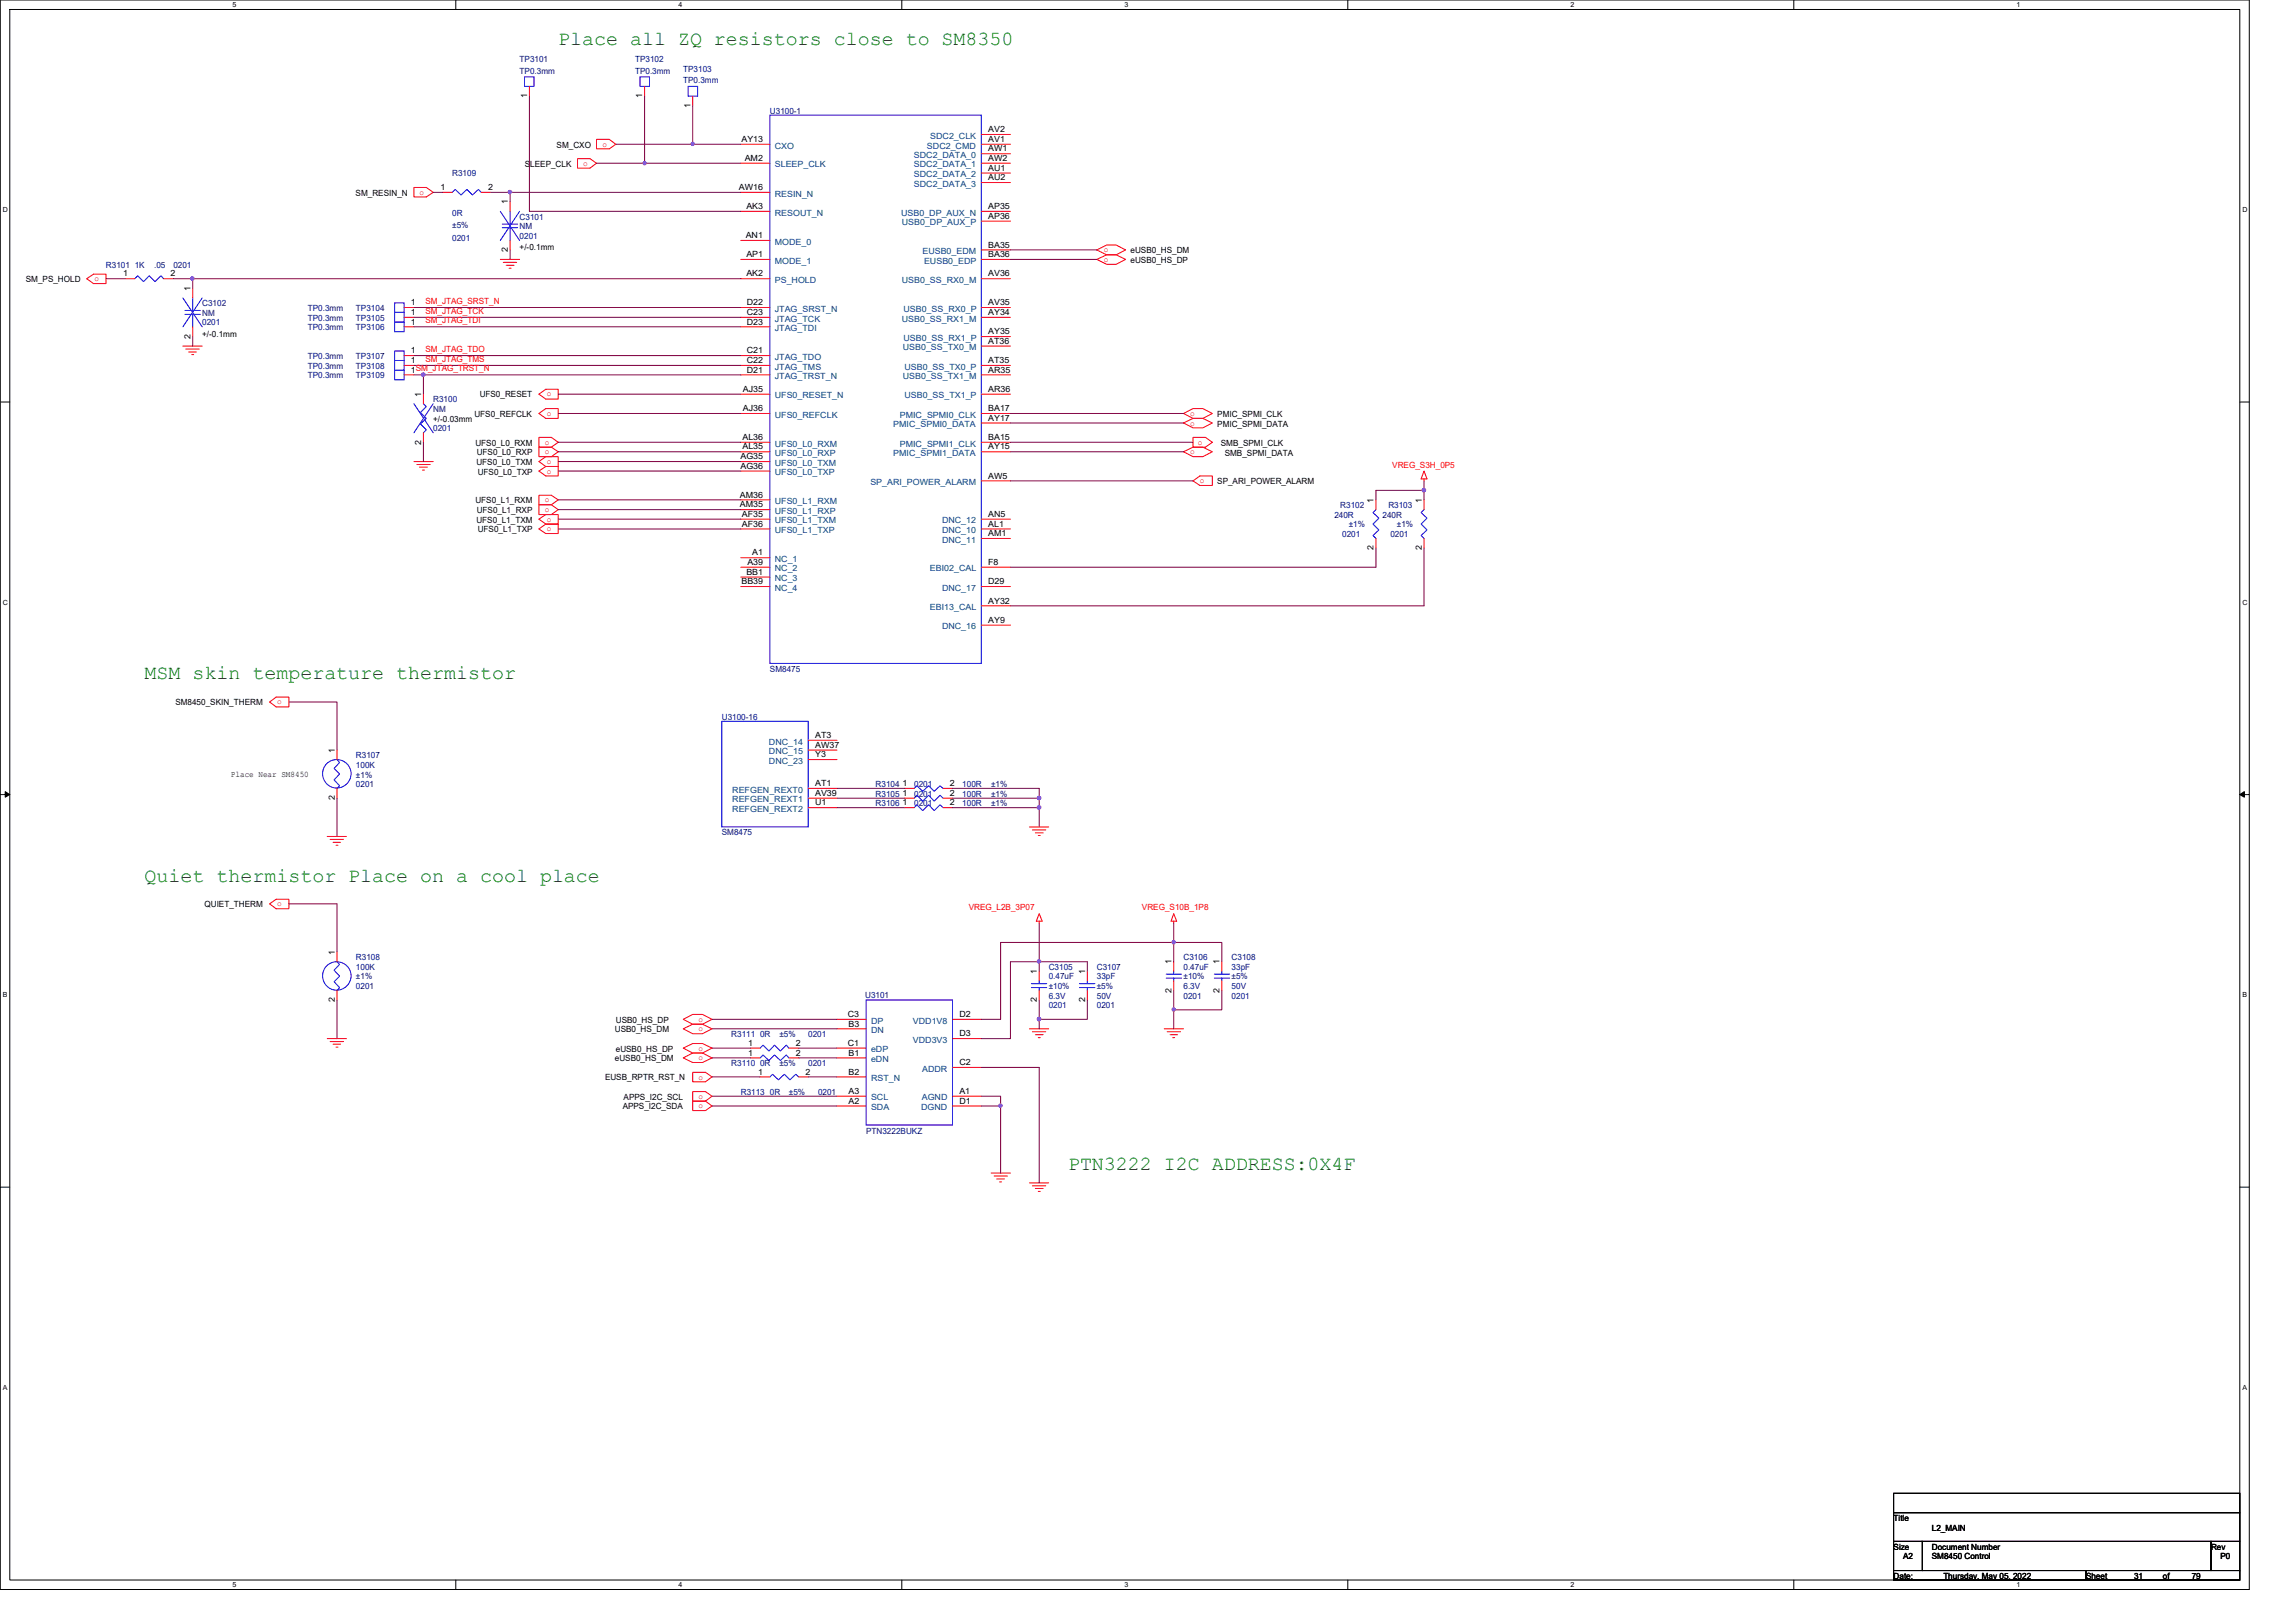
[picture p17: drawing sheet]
<svg xmlns="http://www.w3.org/2000/svg" width="297mm" height="210mm" viewBox="0 0 297 210" stroke-linecap="round" stroke-linejoin="round" font-family="sans-serif">
<defs><g id="words">
<g font-size="2.6" fill="#008000">
<text x="72.2" y="5.8">Place all ZQ resistors close to SM8350</text>
<text x="18.7" y="87.9">MSM skin temperature thermistor</text>
<text x="18.7" y="114.1">Quiet thermistor Place on a cool place</text>
<text x="138.2" y="151.4">PTN3222 I2C ADDRESS:0X4F</text>
</g>
<g font-size="1.1" fill="#000080">
<text x="67.2" y="8">TP3101</text>
<text x="67.2" y="9.5">TP0.3mm</text>
<text x="82.2" y="8">TP3102</text>
<text x="82.2" y="9.5">TP0.3mm</text>
<text x="88.4" y="9.3">TP3103</text>
<text x="88.4" y="10.8">TP0.3mm</text>
<text x="99.6" y="14.7">U3100-1</text>
<text x="58.5" y="22.8">R3109</text>
<text x="58.5" y="27.9">0R</text>
<text x="58.5" y="29.5">±5%</text>
<text x="67.2" y="28.4">C3101</text>
<text x="67.2" y="29.7">NM</text>
<text x="13.7" y="34.6">R3101 1K</text>
<text x="19.9" y="34.6">.05</text>
<text x="22.4" y="34.6">0201</text>
<text x="58.5" y="31.2">0201</text>
<text x="67.2" y="30.9">0201</text>
<text x="26.2" y="39.6">C3102</text>
<text x="26.2" y="40.9">NM</text>
<text x="39.8" y="40.3">TP0.3mm</text>
<text x="39.8" y="41.5">TP0.3mm</text>
<text x="46.1" y="40.3">TP3104</text>
<text x="46.1" y="41.5">TP3105</text>
<text x="26.2" y="42.1">0201</text>
<text x="39.8" y="46.5">TP0.3mm</text>
<text x="39.8" y="47.7">TP0.3mm</text>
<text x="39.8" y="42.8">TP0.3mm</text>
<text x="46.1" y="46.5">TP3107</text>
<text x="46.1" y="47.7">TP3108</text>
<text x="46.1" y="42.8">TP3106</text>
<text x="39.8" y="49">TP0.3mm</text>
<text x="46.1" y="49">TP3109</text>
<text x="56" y="52.1">R3100</text>
<text x="56" y="53.3">NM</text>
<text x="56" y="55.8">0201</text>
<text x="173.4" y="65.7">R3102</text>
<text x="179.6" y="65.7">R3103</text>
<text x="172.6" y="67">240R</text>
<text x="173.6" y="69.5">0201</text>
<text x="174.5" y="68.2">±1%</text>
<text x="178.9" y="67">240R</text>
<text x="179.9" y="69.5">0201</text>
<text x="180.7" y="68.2">±1%</text>
<text x="99.6" y="86.9">SM8475</text>
<text x="93.4" y="93.1">U3100-16</text>
<text x="46.1" y="98.1">R3107</text>
<text x="46.1" y="99.4">100K</text>
<text x="46.1" y="100.6">±1%</text>
<text x="46.1" y="101.9">0201</text>
<text x="113.3" y="101.9">R3104</text>
<text x="118.3" y="101.9">0201</text>
<text x="124.5" y="101.9">100R</text>
<text x="128.2" y="101.9">±1%</text>
<text x="113.3" y="103.1">R3105</text>
<text x="113.3" y="104.4">R3106</text>
<text x="118.3" y="103.1">0201</text>
<text x="118.3" y="104.4">0201</text>
<text x="124.5" y="103.1">100R</text>
<text x="124.5" y="104.4">100R</text>
<text x="128.2" y="103.1">±1%</text>
<text x="128.2" y="104.4">±1%</text>
<text x="93.4" y="108.1">SM8475</text>
<text x="46.1" y="124.2">R3108</text>
<text x="46.1" y="125.5">100K</text>
<text x="135.7" y="125.5">C3105</text>
<text x="141.9" y="125.5">C3107</text>
<text x="153.1" y="124.2">C3106</text>
<text x="153.1" y="125.5">0.47uF</text>
<text x="159.3" y="124.2">C3108</text>
<text x="159.3" y="125.5">33pF</text>
<text x="46.1" y="126.7">±1%</text>
<text x="46.1" y="128">0201</text>
<text x="111.9" y="129.1">U3101</text>
<text x="135.7" y="126.7">0.47uF</text>
<text x="135.7" y="130.5">0201</text>
<text x="135.7" y="129.2">6.3V</text>
<text x="135.7" y="128">±10%</text>
<text x="141.9" y="126.7">33pF</text>
<text x="141.9" y="130.5">0201</text>
<text x="141.9" y="129.2">50V</text>
<text x="141.9" y="128">±5%</text>
<text x="153.1" y="129.2">0201</text>
<text x="153.1" y="128">6.3V</text>
<text x="153.1" y="126.7">±10%</text>
<text x="159.3" y="129.2">0201</text>
<text x="159.3" y="128">50V</text>
<text x="159.3" y="126.7">±5%</text>
<text x="94.6" y="134.2">R3111 0R</text>
<text x="94.6" y="138">R3110 0R</text>
<text x="100.8" y="134.2">±5%</text>
<text x="100.8" y="138">±5%</text>
<text x="104.6" y="134.2">0201</text>
<text x="104.6" y="138">0201</text>
<text x="95.8" y="141.7">R3113 0R</text>
<text x="102.1" y="141.7">±5%</text>
<text x="105.8" y="141.7">0201</text>
<text x="112.1" y="146.8">PTN3222BUKZ</text>
</g>
<g font-size="1.1">
<text x="68.2" y="12.7" transform="rotate(-90 68.2 12.7)">1</text>
<text x="83.1" y="12.7" transform="rotate(-90 83.1 12.7)">1</text>
<text x="89.3" y="14" transform="rotate(-90 89.3 14)">1</text>
<text x="127.8" y="17.1">AV2</text>
<text x="67.9" y="21.6">SLEEP_CLK</text>
<text x="72" y="19.1">SM_CXO</text>
<text x="95.9" y="18.4">AY13</text>
<text x="96.3" y="20.8">AM2</text>
<text x="127.8" y="19.6">AW1</text>
<text x="127.8" y="20.8">AW2</text>
<text x="127.8" y="22.1">AU1</text>
<text x="127.8" y="23.3">AU2</text>
<text x="127.8" y="18.4">AV1</text>
<text x="46" y="25.3">SM_RESIN_N</text>
<text x="57" y="24.6">1</text>
<text x="63.2" y="24.6">2</text>
<text x="65.7" y="26.5" transform="rotate(-90 65.7 26.5)">1</text>
<text x="95.6" y="24.6">AW16</text>
<text x="96.6" y="27.1">AK3</text>
<text x="127.8" y="28.3">AP36</text>
<text x="127.8" y="27.1">AP35</text>
<text x="15.9" y="35.8">1</text>
<text x="22.1" y="35.8">2</text>
<text x="65.7" y="32.6" transform="rotate(-90 65.7 32.6)">2</text>
<text x="67.2" y="32.4">+/-0.1mm</text>
<text x="96.5" y="30.8">AN1</text>
<text x="96.6" y="33.3">AP1</text>
<text x="96.6" y="35.8">AK2</text>
<text x="127.8" y="32">BA35</text>
<text x="127.8" y="35.8">AV36</text>
<text x="127.8" y="33.3">BA36</text>
<text x="146.3" y="32.8">eUSB0_HS_DM</text>
<text x="146.3" y="34">eUSB0_HS_DP</text>
<text x="3.3" y="36.5">SM_PS_HOLD</text>
<text x="24.6" y="37.7" transform="rotate(-90 24.6 37.7)">1</text>
<text x="53.2" y="39.5">1</text>
<text x="53.2" y="40.8">1</text>
<text x="53.2" y="42">1</text>
<text x="96.6" y="39.5">D22</text>
<text x="96.6" y="40.8">C23</text>
<text x="96.6" y="42">D23</text>
<text x="127.8" y="39.5">AV35</text>
<text x="127.8" y="40.8">AY34</text>
<text x="24.6" y="43.8" transform="rotate(-90 24.6 43.8)">2</text>
<text x="26.2" y="43.6">+/-0.1mm</text>
<text x="53.2" y="45.7">1</text>
<text x="53.2" y="47">1</text>
<text x="96.6" y="45.7">C21</text>
<text x="96.6" y="47">C22</text>
<text x="127.8" y="43.3">AY35</text>
<text x="127.8" y="47">AT35</text>
<text x="127.8" y="44.5">AT36</text>
<text x="53.2" y="48.2">1SM_JTAG_TRST_N</text>
<text x="54.5" y="51.4" transform="rotate(-90 54.5 51.4)">1</text>
<text x="61.4" y="53.9">UFS0_REFCLK</text>
<text x="62.1" y="51.4">UFS0_RESET</text>
<text x="96.1" y="53.2">AJ36</text>
<text x="96.1" y="50.7">AJ35</text>
<text x="96.6" y="48.2">D21</text>
<text x="127.8" y="50.7">AR36</text>
<text x="127.8" y="53.2">BA17</text>
<text x="127.8" y="48.2">AR35</text>
<text x="157.5" y="53.9">PMIC_SPMI_CLK</text>
<text x="54.5" y="57.5" transform="rotate(-90 54.5 57.5)">2</text>
<text x="56" y="54.6">+/-0.03mm</text>
<text x="61.5" y="57.7">UFS0_L0_RXM</text>
<text x="61.7" y="58.9">UFS0_L0_RXP</text>
<text x="95.8" y="59.4">AG35</text>
<text x="96.1" y="56.9">AL36</text>
<text x="96.1" y="58.2">AL35</text>
<text x="127.8" y="54.4">AY17</text>
<text x="127.8" y="58.2">AY15</text>
<text x="127.8" y="56.9">BA15</text>
<text x="157.5" y="55.2">PMIC_SPMI_DATA</text>
<text x="157.9" y="57.7">SMB_SPMI_CLK</text>
<text x="158.5" y="59.1">SMB_SPMI_DATA</text>
<text x="61.5" y="65.2">UFS0_L1_RXM</text>
<text x="61.6" y="60.2">UFS0_L0_TXM</text>
<text x="61.8" y="61.4">UFS0_L0_TXP</text>
<text x="95.7" y="64.4">AM36</text>
<text x="95.7" y="65.7">AM35</text>
<text x="95.8" y="60.7">AG36</text>
<text x="127.8" y="61.9">AW5</text>
<text x="157.5" y="62.7">SP_ARI_POWER_ALARM</text>
<text x="177.7" y="65.1" transform="rotate(-90 177.7 65.1)">1</text>
<text x="183.9" y="65.1" transform="rotate(-90 183.9 65.1)">1</text>
<text x="61.6" y="67.6">UFS0_L1_TXM</text>
<text x="61.7" y="66.4">UFS0_L1_RXP</text>
<text x="61.8" y="68.9">UFS0_L1_TXP</text>
<text x="96" y="66.9">AF35</text>
<text x="96" y="68.2">AF36</text>
<text x="97.3" y="71.9">A1</text>
<text x="127.8" y="68.2">AL1</text>
<text x="127.8" y="69.4">AM1</text>
<text x="127.8" y="66.9">AN5</text>
<text x="177.7" y="71.2" transform="rotate(-90 177.7 71.2)">2</text>
<text x="183.9" y="71.2" transform="rotate(-90 183.9 71.2)">2</text>
<text x="95.9" y="75.6">BB39</text>
<text x="96.6" y="74.4">BB1</text>
<text x="96.7" y="73.1">A39</text>
<text x="127.8" y="75.6">D29</text>
<text x="127.8" y="73.1">F8</text>
<text x="127.8" y="80.6">AY9</text>
<text x="127.8" y="78.1">AY32</text>
<text x="22.7" y="91.3">SM8450_SKIN_THERM</text>
<text x="105.4" y="95.5">AT3</text>
<text x="29.9" y="100.5">Place Near SM8450</text>
<text x="43.3" y="97.4" transform="rotate(-90 43.3 97.4)">1</text>
<text x="105.4" y="101.7">AT1</text>
<text x="105.4" y="96.8">AW37</text>
<text x="105.4" y="98">Y3</text>
<text x="116.8" y="101.7">1</text>
<text x="122.9" y="101.7">2</text>
<text x="43.3" y="103.5" transform="rotate(-90 43.3 103.5)">2</text>
<text x="105.4" y="103">AV39</text>
<text x="105.4" y="104.2">U1</text>
<text x="116.8" y="103">1</text>
<text x="116.8" y="104.2">1</text>
<text x="122.9" y="103">2</text>
<text x="122.9" y="104.2">2</text>
<text x="26.5" y="117.4">QUIET_THERM</text>
<text x="43.3" y="123.6" transform="rotate(-90 43.3 123.6)">1</text>
<text x="151.6" y="124.8" transform="rotate(-90 151.6 124.8)">1</text>
<text x="157.8" y="124.8" transform="rotate(-90 157.8 124.8)">1</text>
<text x="43.3" y="129.7" transform="rotate(-90 43.3 129.7)">2</text>
<text x="109.7" y="131.6">C3</text>
<text x="124.1" y="131.6">D2</text>
<text x="134.2" y="129.7" transform="rotate(-90 134.2 129.7)">2</text>
<text x="134.2" y="126" transform="rotate(-90 134.2 126)">1</text>
<text x="140.4" y="129.7" transform="rotate(-90 140.4 129.7)">2</text>
<text x="140.4" y="126" transform="rotate(-90 140.4 126)">1</text>
<text x="151.6" y="128.4" transform="rotate(-90 151.6 128.4)">2</text>
<text x="157.8" y="128.4" transform="rotate(-90 157.8 128.4)">2</text>
<text x="79.5" y="133.6">USB0_HS_DM</text>
<text x="79.5" y="137.3">eUSB0_HS_DM</text>
<text x="79.7" y="132.3">USB0_HS_DP</text>
<text x="79.7" y="136.1">eUSB0_HS_DP</text>
<text x="96.8" y="135.3">1</text>
<text x="96.8" y="136.6">1</text>
<text x="103" y="135.3">2</text>
<text x="103" y="136.6">2</text>
<text x="109.7" y="135.3">C1</text>
<text x="109.8" y="132.8">B3</text>
<text x="109.8" y="136.6">B1</text>
<text x="124.1" y="137.8">C2</text>
<text x="124.1" y="134.1">D3</text>
<text x="78.3" y="139.8">EUSB_RPTR_RST_N</text>
<text x="80.6" y="143.6">APPS_I2C_SDA</text>
<text x="80.7" y="142.3">APPS_I2C_SCL</text>
<text x="98.1" y="139.1">1</text>
<text x="104.2" y="139.1">2</text>
<text x="109.8" y="139.1">B2</text>
<text x="109.8" y="141.6">A3</text>
<text x="109.8" y="142.8">A2</text>
<text x="124.1" y="142.8">D1</text>
<text x="124.1" y="141.6">A1</text>
<text x="245" y="196.8">Title</text>
<text x="245" y="200.5">Size</text>
<text x="246.2" y="201.8">A2</text>
<text x="249.9" y="200.5">Document Number</text>
<text x="249.9" y="201.8">SM8450 Control</text>
<text x="249.9" y="198.1">L2_MAIN</text>
<text x="286" y="200.5">Rev</text>
<text x="287.3" y="201.8">P0</text>
<text x="245" y="204.3">Date:</text>
<text x="251.4" y="204.3">Thursday, May 05, 2022</text>
<text x="269.9" y="204.3">Sheet</text>
<text x="276.1" y="204.3">31</text>
<text x="279.8" y="204.3">of</text>
<text x="283.5" y="204.3">79</text>
</g>
<g font-size="1.1" fill="#004080">
<text x="120.4" y="17.9">SDC2_CLK</text>
<text x="100.2" y="19.2">CXO</text>
<text x="100.2" y="21.7">SLEEP_CLK</text>
<text x="118.2" y="20.4">SDC2_DATA_0</text>
<text x="118.2" y="21.7">SDC2_DATA_1</text>
<text x="118.2" y="22.9">SDC2_DATA_2</text>
<text x="119.9" y="19.2">SDC2_CMD</text>
<text x="100.2" y="25.4">RESIN_N</text>
<text x="100.2" y="27.9">RESOUT_N</text>
<text x="116.6" y="27.9">USB0_DP_AUX_N</text>
<text x="116.7" y="29.2">USB0_DP_AUX_P</text>
<text x="118.2" y="24.2">SDC2_DATA_3</text>
<text x="100.2" y="31.7">MODE_0</text>
<text x="100.2" y="34.1">MODE_1</text>
<text x="119.3" y="32.9">EUSB0_EDM</text>
<text x="119.5" y="34.1">EUSB0_EDP</text>
<text x="100.2" y="40.3">JTAG_SRST_N</text>
<text x="100.2" y="41.6">JTAG_TCK</text>
<text x="100.2" y="36.6">PS_HOLD</text>
<text x="116.7" y="36.6">USB0_SS_RX0_M</text>
<text x="116.7" y="41.6">USB0_SS_RX1_M</text>
<text x="116.9" y="40.3">USB0_SS_RX0_P</text>
<text x="100.2" y="42.8">JTAG_TDI</text>
<text x="100.2" y="46.6">JTAG_TDO</text>
<text x="100.2" y="47.8">JTAG_TMS</text>
<text x="116.8" y="45.3">USB0_SS_TX0_M</text>
<text x="116.9" y="44.1">USB0_SS_RX1_P</text>
<text x="117" y="47.8">USB0_SS_TX0_P</text>
<text x="100.2" y="49.1">JTAG_TRST_N</text>
<text x="100.2" y="51.6">UFS0_RESET_N</text>
<text x="116.8" y="49.1">USB0_SS_TX1_M</text>
<text x="117" y="51.6">USB0_SS_TX1_P</text>
<text x="100.2" y="57.8">UFS0_L0_RXM</text>
<text x="100.2" y="59">UFS0_L0_RXP</text>
<text x="100.2" y="54.1">UFS0_REFCLK</text>
<text x="115.6" y="55.3">PMIC_SPMI0_DATA</text>
<text x="115.6" y="59">PMIC_SPMI1_DATA</text>
<text x="116.4" y="54.1">PMIC_SPMI0_CLK</text>
<text x="116.4" y="57.8">PMIC_SPMI1_CLK</text>
<text x="100.2" y="60.3">UFS0_L0_TXM</text>
<text x="100.2" y="61.5">UFS0_L0_TXP</text>
<text x="100.2" y="65.2">UFS0_L1_RXM</text>
<text x="112.6" y="62.8">SP_ARI_POWER_ALARM</text>
<text x="100.2" y="66.5">UFS0_L1_RXP</text>
<text x="100.2" y="67.7">UFS0_L1_TXM</text>
<text x="100.2" y="69">UFS0_L1_TXP</text>
<text x="121.9" y="69">DNC_10</text>
<text x="121.9" y="70.2">DNC_11</text>
<text x="121.9" y="67.7">DNC_12</text>
<text x="100.2" y="72.7">NC_1</text>
<text x="100.2" y="74">NC_2</text>
<text x="100.2" y="75.2">NC_3</text>
<text x="100.2" y="76.5">NC_4</text>
<text x="120.3" y="74">EBI02_CAL</text>
<text x="121.9" y="76.5">DNC_17</text>
<text x="120.3" y="79">EBI13_CAL</text>
<text x="121.9" y="81.4">DNC_16</text>
<text x="99.5" y="96.4">DNC_14</text>
<text x="99.5" y="97.6">DNC_15</text>
<text x="99.5" y="98.8">DNC_23</text>
<text x="94.7" y="102.6">REFGEN_REXT0</text>
<text x="94.7" y="103.8">REFGEN_REXT1</text>
<text x="94.7" y="105.1">REFGEN_REXT2</text>
<text x="112.7" y="132.5">DP</text>
<text x="112.7" y="133.7">DN</text>
<text x="112.7" y="137.5">eDN</text>
<text x="112.7" y="136.2">eDP</text>
<text x="118.1" y="132.5">VDD1V8</text>
<text x="118.1" y="135">VDD3V3</text>
<text x="112.7" y="139.9">RST_N</text>
<text x="112.7" y="142.4">SCL</text>
<text x="112.7" y="143.7">SDA</text>
<text x="119.2" y="143.7">DGND</text>
<text x="119.2" y="142.4">AGND</text>
<text x="119.3" y="138.7">ADDR</text>
</g>
<g font-size="1.1" fill="#f00">
<text x="75.4" y="21.5">o</text>
<text x="77.9" y="19">o</text>
<text x="54.3" y="25.2">o</text>
<text x="142.8" y="32.6">o</text>
<text x="142.8" y="33.9">o</text>
<text x="12.2" y="36.4">o</text>
<text x="55" y="39.3">SM_JTAG_SRST_N</text>
<text x="55" y="40.6">SM_JTAG_TCK</text>
<text x="55" y="41.8">SM_JTAG_TDI</text>
<text x="55" y="45.6">SM_JTAG_TDO</text>
<text x="55" y="46.8">SM_JTAG_TMS</text>
<text x="70.7" y="51.3">o</text>
<text x="70.7" y="53.8">o</text>
<text x="154" y="53.8">o</text>
<text x="70.5" y="57.5">o</text>
<text x="70.5" y="58.8">o</text>
<text x="154" y="55.1">o</text>
<text x="154" y="58.8">o</text>
<text x="155" y="57.5">o</text>
<text x="70.5" y="65">o</text>
<text x="70.7" y="60">o</text>
<text x="70.7" y="61.3">o</text>
<text x="155.2" y="62.5">o</text>
<text x="180.1" y="60.5">VREG_S3H_0P5</text>
<text x="70.5" y="66.3">o</text>
<text x="70.7" y="67.5">o</text>
<text x="70.7" y="68.7">o</text>
<text x="35.9" y="91.1">o</text>
<text x="35.9" y="117.3">o</text>
<text x="125.3" y="117.8">VREG_L2B_3P07</text>
<text x="147.7" y="117.8">VREG_S10B_1P8</text>
<text x="90.4" y="132.2">o</text>
<text x="90.4" y="133.5">o</text>
<text x="90.4" y="136">o</text>
<text x="90.4" y="137.2">o</text>
<text x="90.4" y="139.7">o</text>
<text x="90.4" y="142.2">o</text>
<text x="90.4" y="143.4">o</text>
</g>
<g font-size=".9">
<text x="30.1" y=".9">5</text>
<text x="87.8" y=".9">4</text>
<text x="145.5" y=".9">3</text>
<text x="203.2" y=".9">2</text>
<text x="260.9" y=".9">1</text>
<text x=".4" y="27.4">D</text>
<text x="290.1" y="27.4">D</text>
<text x=".4" y="78.2">C</text>
<text x="290.1" y="78.2">C</text>
<text x=".4" y="129">B</text>
<text x="290.1" y="129">B</text>
<text x=".4" y="179.8">A</text>
<text x="290.1" y="179.8">A</text>
<text x="30.1" y="205.4">5</text>
<text x="87.8" y="205.4">4</text>
<text x="145.5" y="205.4">3</text>
<text x="203.2" y="205.4">2</text>
<text x="260.9" y="205.4">1</text>
</g>
</g></defs>
<path d="M0 0h291v205.7h-291zM1.3 1.2h288.5v203.3h-288.5z" fill="none" stroke="#000" stroke-width=".13"/>
<g fill="#fff">
<path d="M30.1 .1h.5v1h-.5z"/>
<path d="M30.1 204.6h.5v1h-.5z"/>
</g>
<path d="M59 0v1.2M59 204.5v1.2" fill="none" stroke="#000" stroke-width=".13"/>
<g fill="#fff">
<path d="M87.8 .1h.5v1h-.5z"/>
<path d="M87.8 204.6h.5v1h-.5z"/>
</g>
<path d="M116.7 0v1.2M116.7 204.5v1.2" fill="none" stroke="#000" stroke-width=".13"/>
<g fill="#fff">
<path d="M145.5 .1h.5v1h-.5z"/>
<path d="M145.5 204.6h.5v1h-.5z"/>
</g>
<path d="M174.4 0v1.2M174.4 204.5v1.2" fill="none" stroke="#000" stroke-width=".13"/>
<g fill="#fff">
<path d="M203.2 .1h.5v1h-.5z"/>
<path d="M203.2 204.6h.5v1h-.5z"/>
</g>
<path d="M232.1 0v1.2M232.1 204.5v1.2" fill="none" stroke="#000" stroke-width=".13"/>
<g fill="#fff">
<path d="M260.9 .1h.5v1h-.5z"/>
<path d="M260.9 204.6h.5v1h-.5z"/>
<path d="M.4 26.6h.6v1h-.6z"/>
<path d="M290.1 26.6h.6v1h-.6z"/>
<path d="M.4 77.4h.6v1h-.6z"/>
<path d="M290.1 77.4h.6v1h-.6z"/>
</g>
<path d="M0 52h1.3M289.8 52h1.2" fill="none" stroke="#000" stroke-width=".13"/>
<g fill="#fff">
<path d="M.4 128.2h.6v1h-.6z"/>
<path d="M290.1 128.2h.6v1h-.6z"/>
</g>
<path d="M0 102.8h1.3M.7 102.4l.6 .4-.6 .4zM289.8 102.8h1.2M289.8 102.8l.6-.4v.8z" fill="none" stroke="#000" stroke-width=".13"/>
<path d="M.7 102.4l.6 .4-.6 .4zM289.8 102.8l.6-.4v.8z" fill="#000"/>
<g fill="#fff">
<path d="M.4 179h.5v1h-.5z"/>
<path d="M290.1 179h.6v1h-.6z"/>
</g>
<path d="M0 153.6h1.3M289.8 153.6h1.2M245 193.3h44.8v2.4h-44.8zM245 195.7h44.8v3.8h-44.8zM245 199.5h3.7v3.7h-3.7zM248.7 199.5h37.3v3.7h-37.3zM286 199.5h3.8v3.7h-3.8zM245 203.2h24.9v1.3h-24.9zM269.9 203.2h19.9v1.3h-19.9z" fill="none" stroke="#000" stroke-width=".13"/>
<g fill="none" stroke="#f00" stroke-width=".13">
<path d="M68.5 11.2v1.2M77.2 18h1.6l.9 .7-.9 .6h-1.6zM83.4 11.2v1.2M89.6 12.4v1.3M95.8 18.7h3.8M127 17.4h3.7M127 18.7h3.7M127 19.9h3.7M11.2 36.1l.9-.6h1.6v1.2h-1.6zM16.2 36.1h1.2M21.2 36.1h1.2M24.9 37.3v1.3"/>
<path d="M52.3 39.8h1.2M53.5 24.3h1.7l.8 .6-.8 .6h-1.7zM57.3 24.9h1.2M62.3 24.9h1.2M64.7 33.6h2.5M65.1 34h1.7M65.5 34.3h1M65.9 34.7h.2M66 26.1v1.2M66 31.1v1.2M74.7 20.5h1.6l.9 .6-.9 .7h-1.6zM95.8 39.8h3.8"/>
<path d="M95.8 31.1h3.8M95.8 33.6h3.8M95.8 36.1h3.8M95.8 24.9h3.8M95.8 27.3h3.8M95.8 21.1h3.8M127 32.3h3.7M127 33.6h3.7M127 21.1h3.7M127 22.4h3.7M127 23.6h3.7M127 27.3h3.7"/>
<path d="M127 28.6h3.7M127 36.1h3.7M127 39.8h3.7M141.9 32.3l1.3-.6h1.2l1.2 .6-1.2 .7h-1.2zM141.9 33.6l1.3-.6h1.2l1.2 .6-1.2 .6h-1.2zM23.7 44.8h2.5M24 45.2h1.8M24.4 45.6h1M24.8 45.9h.3M24.9 42.3v1.3M52.3 46h1.2M52.3 47.3h1.2"/>
<path d="M52.3 48.5h1.2M52.3 41.1h1.2M52.3 42.3h1.2M53.5 59.7h2.5M54.8 51v1.2M54.8 56v1.2M69.7 56.6h1.6l.9 .6-.9 .7h-1.6zM69.7 57.9h1.6l.9 .6-.9 .6h-1.6zM69.7 51l.9-.6h1.6v1.2h-1.6zM69.7 53.5l.9-.6h1.6v1.2h-1.6zM69.7 59.7l.9-.6h1.6v1.3h-1.6zM95.8 41.1h3.8"/>
<path d="M95.8 42.3h3.8M95.8 46h3.8M95.8 47.3h3.8M95.8 48.5h3.8M95.8 57.2h3.8M95.8 58.5h3.8M95.8 59.7h3.8M95.8 53.5h3.8M95.8 51h3.8M127 53.5h3.7M127 54.7h3.7M127 57.2h3.7"/>
<path d="M127 58.5h3.7M127 41.1h3.7M127 43.6h3.7M127 44.8h3.7M127 47.3h3.7M127 48.5h3.7M127 51h3.7M153.1 53.5l1.2-.6h1.3l1.2 .6-1.2 .6h-1.3zM153.1 54.7l1.2-.6h1.3l1.2 .6-1.2 .7h-1.3zM153.1 58.5l1.2-.6h1.3l1.2 .6-1.2 .6h-1.3zM154.3 56.6h1.7l.8 .6-.8 .7h-1.7zM53.9 60.1h1.8"/>
<path d="M54.3 60.5h1M54.6 60.8h.3M69.7 64.1h1.6l.9 .6-.9 .6h-1.6zM69.7 65.3h1.6l.9 .7-.9 .6h-1.6zM69.7 61l.9-.6h1.6v1.2h-1.6zM69.7 67.2l.9-.6h1.6v1.2h-1.6zM69.7 68.5l.9-.7h1.6v1.2h-1.6zM95.8 72.2h3.8M95.8 73.4h3.8M95.8 74.7h3.8M95.8 75.9h3.8M95.8 61h3.8"/>
<path d="M95.8 64.7h3.8M95.8 66h3.8M95.8 67.2h3.8M95.8 68.5h3.8M127 68.5h3.7M127 69.7h3.7M127 67.2h3.7M127 75.9h3.7M127 73.4h3.7M127 78.4h3.7M127 62.2h3.7M154.3 62.2l.9-.6h1.6v1.2h-1.6z"/>
<path d="M178 64.7v1.3M178 69.7v1.2M184.2 61l.4 1h-.7zM184.2 62v.2M184.2 64.7v1.3M184.2 69.7v1.2M34.9 90.8l.8-.6h1.7v1.3h-1.7zM43.6 97.1v1.2M104.6 95.8h3.7M104.6 97.1h3.7M104.6 98.3h3.7M127 80.9h3.7"/>
<path d="M34.9 117l.8-.6h1.7v1.2h-1.7zM42.3 108.2h2.5M42.7 108.6h1.7M43.1 109h1M43.5 109.4h.2M43.6 102v1.3M104.6 102h3.7M104.6 103.3h3.7M104.6 104.5h3.7M117 102h1.3M117 103.3h1.3M117 104.5h1.3"/>
<path d="M122 102h1.2M122 103.3h1.2M122 104.5h1.2M133.2 107h2.5M133.6 107.4h1.7M133.9 107.8h1.1M134.3 108.1h.3M134.4 119.2v.3M134.4 118.2l.4 1h-.7zM151.8 118.2l.4 1h-.7zM151.8 119.2v.3M42.3 134.4h2.5"/>
<path d="M42.7 134.8h1.7M43.1 135.1h1M43.5 135.5h.2M43.6 123.2v1.3M43.6 128.2v1.2M88.4 131.9l1.2-.6h1.3l1.2 .6-1.2 .6h-1.3zM88.4 133.1l1.2-.6h1.3l1.2 .6-1.2 .7h-1.3zM88.4 135.6l1.2-.6h1.3l1.2 .6-1.2 .7h-1.3zM88.4 136.9l1.2-.6h1.3l1.2 .6-1.2 .6h-1.3zM89.6 138.8h1.7l.8 .6-.8 .6h-1.7zM97.1 135.6h1.2M97.1 136.9h1.2"/>
<path d="M98.3 139.4h1.3M102.1 135.6h1.2M102.1 136.9h1.2M103.3 139.4h1.3M108.3 131.9h3.8M108.3 133.1h3.8M108.3 136.9h3.8M108.3 135.6h3.8M108.3 139.4h3.8M123.2 138.1h3.8M123.2 131.9h3.8M123.2 134.4h3.8"/>
<path d="M133.2 133.1h2.5M133.6 133.5h1.7M133.9 133.9h1.1M134.3 134.3h.3M134.4 125.7v1.2M134.4 128.2v1.2M140.7 125.7v1.2M140.7 128.2v1.2M150.6 133.1h2.5M151 133.5h1.7M151.4 133.9h1M151.7 134.3h.3"/>
<path d="M151.8 124.5v1.2M151.8 126.9v1.3M158.1 124.5v1.2M158.1 126.9v1.3M89.6 141.3h1.7l.8 .6-.8 .6h-1.7zM89.6 142.5h1.7l.8 .6-.8 .6h-1.7zM108.3 141.9h3.8M108.3 143.1h3.8M123.2 141.9h3.8M123.2 143.1h3.8M128.2 151.8h2.5M128.6 152.2h1.7"/>
<path d="M128.9 152.6h1.1M129.3 153h.3M133.2 153.1h2.5M133.6 153.5h1.7M133.9 153.8h1.1M134.3 154.2h.3"/>
</g>
<g fill="none" stroke="#00f" stroke-width=".13">
<path d="M67.9 9.9h1.2v1.3h-1.2zM82.8 9.9h1.2v1.3h-1.2zM89 11.2h1.3v1.2h-1.3zM99.6 14.9h27.4v71h-27.4zM17.4 36.1l.4-.4 .8 .7 .7-.7 .8 .7 .7-.7 .4 .4M23.7 38.6l2.5 3.7M24.9 38.6v1.6M26.2 38.6l-2.5 3.7M51.1 39.2h1.2v1.2h-1.2zM58.5 24.9l.4-.4 .7 .7 .8-.7 .7 .7 .8-.7 .4 .4M64.7 27.3l2.5 3.8M65 29h2"/>
<path d="M65 29.5h2M66 27.3v1.7M66 29.5v1.6M67.2 27.3l-2.5 3.8M23.9 40.2h2M23.9 40.7h2M24.9 40.7v1.6M51.1 45.4h1.2v1.3h-1.2zM51.1 46.7h1.2v1.2h-1.2zM51.1 47.9h1.2v1.2h-1.2zM51.1 40.4h1.2v1.3h-1.2zM51.1 41.7h1.2v1.2h-1.2z"/>
<path d="M53.5 52.2l2.5 3.8M54.8 52.2l.4 .4-.8 .8 .8 .7-.8 .8 .8 .7-.4 .4M56 52.2l-2.5 3.8M178 66l-.4 .3 .8 .8-.8 .7 .8 .8-.8 .7 .4 .4M184.2 66l-.3 .3 .7 .8-.7 .7 .7 .8-.7 .7 .3 .4M43.6 98.3l.3 .4-.7 .7 .7 .8-.7 .7 .7 .8-.3 .3M93.4 93.3h11.2v13.7h-11.2zM118.3 102l.3-.3 .8 .7 .7-.7 .8 .7 .7-.7 .4 .3M118.3 103.3l.3-.4 .8 .8 .7-.8 .8 .8 .7-.8 .4 .4M118.3 104.5l.3-.4 .8 .8 .7-.8 .8 .8 .7-.8 .4 .4M43.6 124.5l.3 .3-.7 .8 .7 .7-.7 .7 .7 .8-.3 .4M98.3 135.6l.4-.3 .8 .7 .7-.7 .8 .7 .7-.7 .4 .3"/>
<path d="M98.3 136.9l.4-.4 .8 .7 .7-.7 .8 .7 .7-.7 .4 .4M99.6 139.4l.3-.4 .8 .7 .8-.7 .7 .7 .8-.7 .3 .4M112.1 129.4h11.1v16.2h-11.1zM133.4 127.3h2M133.4 127.8h2M134.4 126.9v.4M134.4 127.8v.4M139.7 127.3h1.9M139.7 127.8h1.9M140.7 126.9v.4M140.7 127.8v.4M150.9 126.1h2"/>
<path d="M150.9 126.6h2M151.8 125.7v.4M151.8 126.6v.3M157.1 126.1h2M157.1 126.6h2M158.1 125.7v.4M158.1 126.6v.3"/>
<circle cx="43.6" cy="100.1" r="1.85"/>
<circle cx="43.6" cy="126.3" r="1.85"/>
</g>
<path d="M130.7 32.3h11.2M130.7 33.6h11.2M130.7 57.2h23.6M130.7 53.5h22.4M130.7 54.7h22.4M130.7 58.5h22.4M130.7 62.2h23.6M184.2 62.2v1.3h-6.2M37.4 90.8h6.2v6.3M37.4 117h6.2v6.2M43.6 103.3v4.9M43.6 129.4v5" fill="none" stroke="#800040" stroke-width=".13"/>
<path d="M184 63.3h.4v.1v.2l-.2 .1-.2-.1z" fill-rule="evenodd" fill="#f0f"/>
<path d="M184 63.3h.4v.1v.2l-.2 .1-.2-.1z" fill="none" stroke="#f0f" stroke-width=".13"/>
<path d="M89.6 13.7v5M178 63.5v1.2M178 70.9v2.5h-47.3M184.2 63.5v1.2M184.2 70.9v7.5h-53.5" fill="none" stroke="#800040" stroke-width=".13"/>
<path d="M89.5 18.5h.3v.1v.2h-.2h-.1z" fill-rule="evenodd" fill="#f0f"/>
<path d="M89.5 18.5h.3v.1v.2h-.2h-.1z" fill="none" stroke="#f0f" stroke-width=".13"/>
<path d="M79.7 18.7h16.1M83.4 12.4v8.7" fill="none" stroke="#800040" stroke-width=".13"/>
<path d="M83.2 21h.3l.1 .1-.1 .2h-.1h-.2z" fill-rule="evenodd" fill="#f0f"/>
<path d="M83.2 21h.3l.1 .1-.1 .2h-.1h-.2z" fill="none" stroke="#f0f" stroke-width=".13"/>
<path d="M68.5 12.4v14.9h27.3M56 24.9h1.3M63.5 24.9h32.3M77.2 21.1h18.6" fill="none" stroke="#800040" stroke-width=".13"/>
<path d="M65.8 24.7h.3l.1 .1-.1 .2-.1 .1-.2-.1z" fill-rule="evenodd" fill="#f0f"/>
<path d="M65.8 24.7h.3l.1 .1-.1 .2-.1 .1-.2-.1z" fill="none" stroke="#f0f" stroke-width=".13"/>
<path d="M13.7 36.1h2.5M22.4 36.1h73.4M66 24.9v1.2M66 32.3v1.3" fill="none" stroke="#800040" stroke-width=".13"/>
<path d="M24.7 35.9h.3l.1 .1-.1 .2-.1 .1-.2-.1z" fill-rule="evenodd" fill="#f0f"/>
<path d="M24.7 35.9h.3l.1 .1-.1 .2-.1 .1-.2-.1z" fill="none" stroke="#f0f" stroke-width=".13"/>
<path d="M24.9 36.1v1.2M53.5 39.8h42.3M24.9 43.6v1.2M53.5 41.1h42.3M53.5 42.3h42.3M53.5 46h42.3M53.5 47.3h42.3M53.5 48.5h1.3M54.8 48.5h41M54.8 57.2v2.5M54.8 48.5v2.5" fill="none" stroke="#800040" stroke-width=".13"/>
<path d="M54.6 48.3h.3l.1 .2-.1 .1-.2 .1-.1-.1z" fill-rule="evenodd" fill="#f0f"/>
<path d="M54.6 48.3h.3l.1 .2-.1 .1-.2 .1-.1-.1z" fill="none" stroke="#f0f" stroke-width=".13"/>
<path d="M72.2 51h23.6M72.2 53.5h23.6M72.2 57.2h23.6M72.2 58.5h23.6M72.2 59.7h23.6M72.2 61h23.6M72.2 64.7h23.6M72.2 66h23.6M72.2 67.2h23.6M72.2 68.5h23.6M134.4 119.5v5M151.8 119.5v2.5h-22.3" fill="none" stroke="#800040" stroke-width=".13"/>
<path d="M151.7 121.8h.3l.1 .1-.1 .2-.2 .1-.1-.1z" fill-rule="evenodd" fill="#f0f"/>
<path d="M151.7 121.8h.3l.1 .1-.1 .2-.2 .1-.1-.1z" fill="none" stroke="#f0f" stroke-width=".13"/>
<path d="M129.5 122v9.9M134.4 125.7v-1.2h-3.7v9.9M134.4 129.4v2.5M151.8 122v2.5" fill="none" stroke="#800040" stroke-width=".13"/>
<path d="M134.3 131.7h.3l.1 .2-.1 .1-.2 .1-.1-.1z" fill-rule="evenodd" fill="#f0f"/>
<path d="M134.3 131.7h.3l.1 .2-.1 .1-.2 .1-.1-.1z" fill="none" stroke="#f0f" stroke-width=".13"/>
<path d="M151.8 128.2v2.5" fill="none" stroke="#800040" stroke-width=".13"/>
<path d="M151.7 130.5h.3l.1 .1-.1 .2-.2 .1-.1-.1z" fill-rule="evenodd" fill="#f0f"/>
<path d="M151.7 130.5h.3l.1 .1-.1 .2-.2 .1-.1-.1z" fill="none" stroke="#f0f" stroke-width=".13"/>
<g fill="none" stroke="#800040" stroke-width=".13">
<path d="M92.1 131.9h16.2M92.1 133.1h16.2M92.1 135.6h5M92.1 136.9h5M92.1 139.4h6.2M103.3 135.6h5M103.3 136.9h5M104.6 139.4h3.7M127 138.1h7.4v15M127 134.4h3.7M127 131.9h2.5M92.1 141.9h16.2"/>
<path d="M127 141.9h2.5v1.2"/>
</g>
<path d="M129.3 142.9h.3l.1 .2-.1 .1-.2 .1-.1-.1z" fill-rule="evenodd" fill="#f0f"/>
<path d="M129.3 142.9h.3l.1 .2-.1 .1-.2 .1-.1-.1z" fill="none" stroke="#f0f" stroke-width=".13"/>
<path d="M108.3 102h8.7M108.3 103.3h8.7M123.2 102h11.2v1.3M123.2 103.3h11.2M134.4 103.3v1.2M92.1 143.1h16.2M127 143.1h2.5v8.7" fill="none" stroke="#800040" stroke-width=".13"/>
<path d="M134.3 104.3h.3l.1 .2-.1 .2h-.2h-.1z" fill-rule="evenodd" fill="#f0f"/>
<path d="M134.3 104.3h.3l.1 .2-.1 .2h-.2h-.1z" fill="none" stroke="#f0f" stroke-width=".13"/>
<path d="M134.3 103.1h.3l.1 .2-.1 .1-.2 .1-.1-.1z" fill-rule="evenodd" fill="#f0f"/>
<path d="M134.3 103.1h.3l.1 .2-.1 .1-.2 .1-.1-.1z" fill="none" stroke="#f0f" stroke-width=".13"/>
<path d="M108.3 104.5h8.7M123.2 104.5h11.2v2.5M134.4 124.5h6.3" fill="none" stroke="#800040" stroke-width=".13"/>
<path d="M134.3 124.3h.3l.1 .1-.1 .2h-.2h-.1z" fill-rule="evenodd" fill="#f0f"/>
<path d="M134.3 124.3h.3l.1 .1-.1 .2h-.2h-.1z" fill="none" stroke="#f0f" stroke-width=".13"/>
<path d="M140.7 124.5v1.2M140.7 129.4v2.5h-6.3v1.2M151.8 122h6.3v2.5M158.1 128.2v2.5h-6.3v2.4" fill="none" stroke="#800040" stroke-width=".13"/>
<path d="M184 63.3h.4v.1v.2l-.2 .1-.2-.1z" fill-rule="evenodd" fill="#f0f"/>
<path d="M184 63.3h.4v.1v.2l-.2 .1-.2-.1z" fill="none" stroke="#f0f" stroke-width=".13"/>
<path d="M89.5 18.5h.3v.1v.2h-.2h-.1z" fill-rule="evenodd" fill="#f0f"/>
<path d="M89.5 18.5h.3v.1v.2h-.2h-.1z" fill="none" stroke="#f0f" stroke-width=".13"/>
<path d="M83.2 21h.3l.1 .1-.1 .2h-.1h-.2z" fill-rule="evenodd" fill="#f0f"/>
<path d="M83.2 21h.3l.1 .1-.1 .2h-.1h-.2z" fill="none" stroke="#f0f" stroke-width=".13"/>
<path d="M65.8 24.7h.3l.1 .1-.1 .2-.1 .1-.2-.1z" fill-rule="evenodd" fill="#f0f"/>
<path d="M65.8 24.7h.3l.1 .1-.1 .2-.1 .1-.2-.1z" fill="none" stroke="#f0f" stroke-width=".13"/>
<path d="M24.7 35.9h.3l.1 .1-.1 .2-.1 .1-.2-.1z" fill-rule="evenodd" fill="#f0f"/>
<path d="M24.7 35.9h.3l.1 .1-.1 .2-.1 .1-.2-.1z" fill="none" stroke="#f0f" stroke-width=".13"/>
<path d="M54.6 48.3h.3l.1 .2-.1 .1-.2 .1-.1-.1z" fill-rule="evenodd" fill="#f0f"/>
<path d="M54.6 48.3h.3l.1 .2-.1 .1-.2 .1-.1-.1z" fill="none" stroke="#f0f" stroke-width=".13"/>
<path d="M151.7 121.8h.3l.1 .1-.1 .2-.2 .1-.1-.1z" fill-rule="evenodd" fill="#f0f"/>
<path d="M151.7 121.8h.3l.1 .1-.1 .2-.2 .1-.1-.1z" fill="none" stroke="#f0f" stroke-width=".13"/>
<path d="M134.3 131.7h.3l.1 .2-.1 .1-.2 .1-.1-.1z" fill-rule="evenodd" fill="#f0f"/>
<path d="M134.3 131.7h.3l.1 .2-.1 .1-.2 .1-.1-.1z" fill="none" stroke="#f0f" stroke-width=".13"/>
<path d="M151.7 130.5h.3l.1 .1-.1 .2-.2 .1-.1-.1z" fill-rule="evenodd" fill="#f0f"/>
<path d="M151.7 130.5h.3l.1 .1-.1 .2-.2 .1-.1-.1z" fill="none" stroke="#f0f" stroke-width=".13"/>
<path d="M129.3 142.9h.3l.1 .2-.1 .1-.2 .1-.1-.1z" fill-rule="evenodd" fill="#f0f"/>
<path d="M129.3 142.9h.3l.1 .2-.1 .1-.2 .1-.1-.1z" fill="none" stroke="#f0f" stroke-width=".13"/>
<path d="M134.3 104.3h.3l.1 .2-.1 .2h-.2h-.1z" fill-rule="evenodd" fill="#f0f"/>
<path d="M134.3 104.3h.3l.1 .2-.1 .2h-.2h-.1z" fill="none" stroke="#f0f" stroke-width=".13"/>
<path d="M134.3 103.1h.3l.1 .2-.1 .1-.2 .1-.1-.1z" fill-rule="evenodd" fill="#f0f"/>
<path d="M134.3 103.1h.3l.1 .2-.1 .1-.2 .1-.1-.1z" fill="none" stroke="#f0f" stroke-width=".13"/>
<path d="M134.3 124.3h.3l.1 .1-.1 .2h-.2h-.1z" fill-rule="evenodd" fill="#f0f"/>
<path d="M134.3 124.3h.3l.1 .1-.1 .2h-.2h-.1z" fill="none" stroke="#f0f" stroke-width=".13"/>
<use href="#words"/>
</svg>
